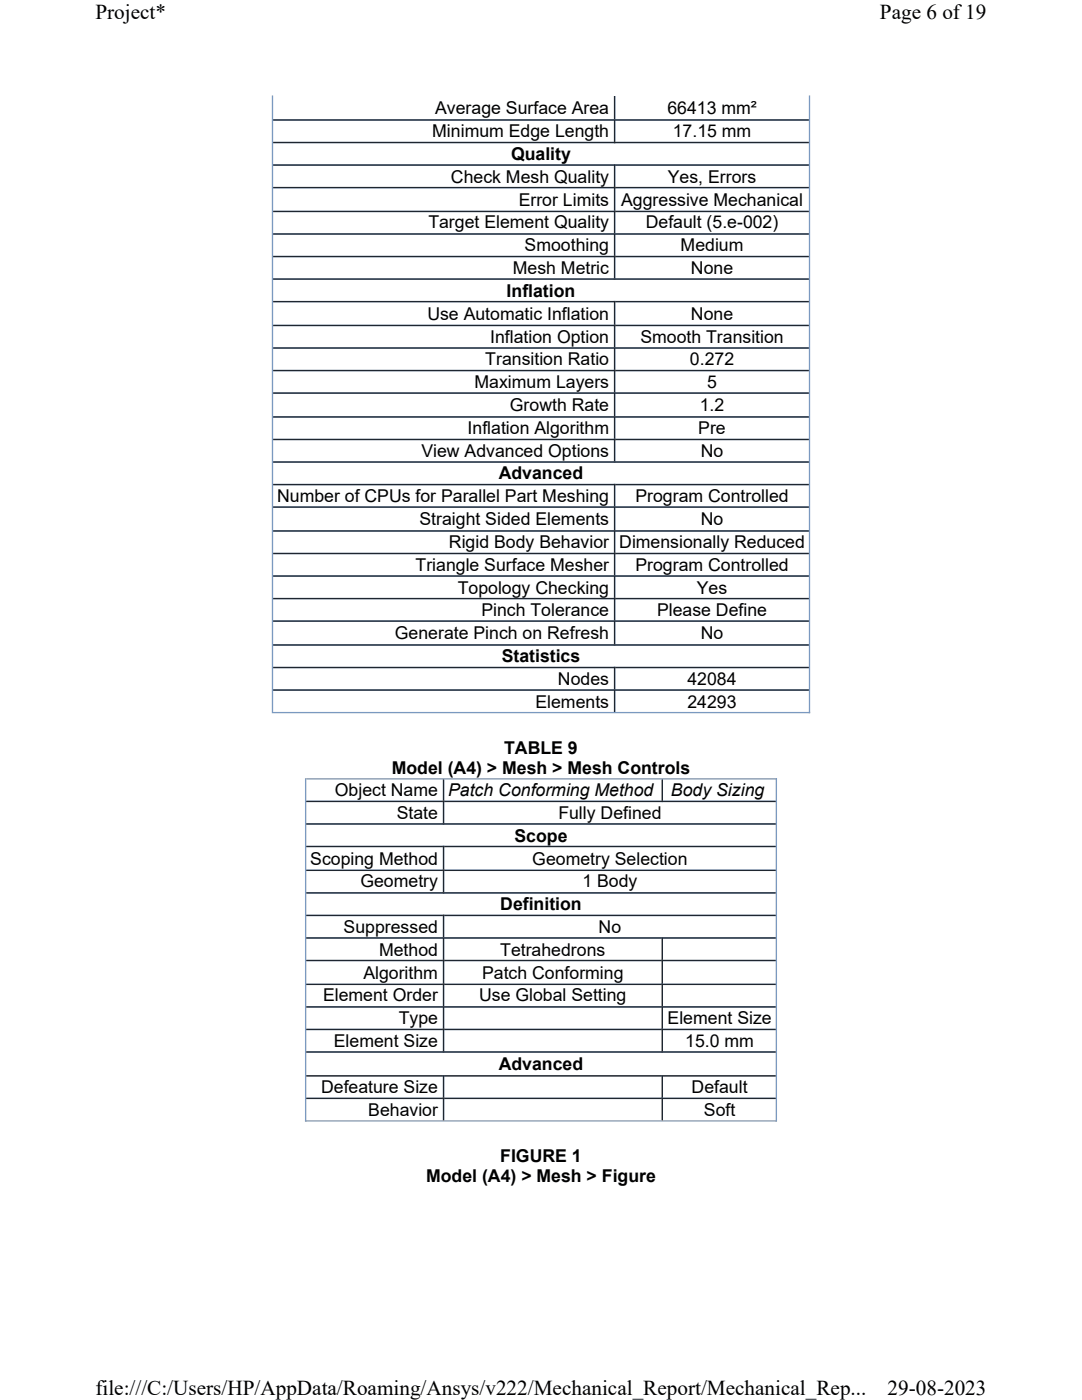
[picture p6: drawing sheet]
<svg xmlns="http://www.w3.org/2000/svg" width="216mm" height="279mm" viewBox="0 0 216 279" stroke-linecap="round" stroke-linejoin="round" font-family="sans-serif">
<defs><g id="words">
<g font-size="4.2">
<text x="19" y="3.8">Project*</text>
<text x="175.6" y="3.8">Page 6 of19</text>
<text x="19" y="278.5">file:///C:/Users/HP/AppData/Roaming/Ansys/v222/Mechanical_Report/Mechanical_Rep...</text>
<text x="177.1" y="278.5">29-08-2023</text>
</g>
<g font-size="3.5">
<text x="86.8" y="22.8">Average Surface Area</text>
<text x="133.2" y="22.8">66413 mm²</text>
<text x="86.3" y="27.4">Minimum Edge Length</text>
<text x="134.2" y="27.4">17.15 mm</text>
<text x="102" y="31.9">Quality</text>
<text x="90" y="36.5">Check Mesh Quality</text>
<text x="103.5" y="41">Error Limits</text>
<text x="124" y="41">Aggressive Mechanical</text>
<text x="133.3" y="36.5">Yes, Errors</text>
<text x="85.5" y="45.6">Target Element Quality</text>
<text x="128.9" y="45.6">Default (5.e-002)</text>
<text x="104.7" y="50.1">Smoothing</text>
<text x="135.8" y="50.1">Medium</text>
<text x="101.1" y="59.3">Inflation</text>
<text x="102.3" y="54.7">Mesh Metric</text>
<text x="137.9" y="54.7">None</text>
<text x="85.3" y="63.8">Use Automatic Inflation</text>
<text x="137.9" y="63.8">None</text>
<text x="97.8" y="68.4">Inflation Option</text>
<text x="127.8" y="68.4">Smooth Transition</text>
<text x="94.7" y="77.5">Maximum Layers</text>
<text x="96.8" y="72.9">Transition Ratio</text>
<text x="137.7" y="72.9">0.272</text>
<text x="141.1" y="77.5">5</text>
<text x="101.7" y="82">Growth Rate</text>
<text x="139.6" y="82">1.2</text>
<text x="93.3" y="86.6">Inflation Algorithm</text>
<text x="139.3" y="86.6">Pre</text>
<text x="84.1" y="91.1">View Advanced Options</text>
<text x="99.5" y="95.7">Advanced</text>
<text x="139.8" y="91.1">No</text>
<text x="55.3" y="100.2">Number of CPUs for Parallel Part Meshing</text>
<text x="126.8" y="100.2">Program Controlled</text>
<text x="83.7" y="104.8">Straight Sided Elements</text>
<text x="139.8" y="104.8">No</text>
<text x="82.9" y="113.9">Triangle Surface Mesher</text>
<text x="89.6" y="109.4">Rigid Body Behavior</text>
<text x="123.6" y="109.4">Dimensionally Reduced</text>
<text x="126.8" y="113.9">Program Controlled</text>
<text x="91.3" y="118.5">Topology Checking</text>
<text x="139" y="118.5">Yes</text>
<text x="96.1" y="123">Pinch Tolerance</text>
<text x="131.1" y="123">Please Define</text>
<text x="78.8" y="127.6">Generate Pinch on Refresh</text>
<text x="139.8" y="127.6">No</text>
<text x="100.1" y="132.1">Statistics</text>
<text x="111.3" y="136.7">Nodes</text>
<text x="137.2" y="136.7">42084</text>
<text x="106.8" y="141.2">Elements</text>
<text x="137.2" y="141.2">24293</text>
<text x="78.2" y="154.5">Model (A4) &gt; Mesh &gt; Mesh Controls</text>
<text x="100.6" y="150.6">TABLE 9</text>
<text x="66.8" y="158.9">Object Name</text>
<text x="89.4" y="158.9">Patch Conforming Method</text>
<text x="133.9" y="158.9">Body Sizing</text>
<text x="79.2" y="163.4">State</text>
<text x="102.7" y="168">Scope</text>
<text x="111.4" y="163.4">Fully Defined</text>
<text x="61.9" y="172.5">Scoping Method</text>
<text x="106.2" y="172.5">Geometry Selection</text>
<text x="71.9" y="177.1">Geometry</text>
<text x="116.2" y="177.1">1 Body</text>
<text x="99.8" y="181.6">Definition</text>
<text x="68.6" y="186.2">Suppressed</text>
<text x="75.6" y="190.8">Method</text>
<text x="99.8" y="190.8">Tetrahedrons</text>
<text x="119.5" y="186.2">No</text>
<text x="72.5" y="195.3">Algorithm</text>
<text x="96.2" y="195.3">Patch Conforming</text>
<text x="64.5" y="199.9">Element Order</text>
<text x="95.6" y="199.9">Use Global Setting</text>
<text x="66.6" y="209">Element Size</text>
<text x="79.6" y="204.4">Type</text>
<text x="133.2" y="204.4">Element Size</text>
<text x="136.7" y="209">15.0 mm</text>
<text x="99.5" y="213.5">Advanced</text>
<text x="64.1" y="218.1">Defeature Size</text>
<text x="138" y="218.1">Default</text>
<text x="73.5" y="222.6">Behavior</text>
<text x="140.5" y="222.6">Soft</text>
<text x="99.8" y="232">FIGURE 1</text>
<text x="85" y="235.9">Model (A4) &gt; Mesh &gt; Figure</text>
</g>
</g></defs>
<g fill="none" stroke="#7a99c0" stroke-width=".26">
<path d="M54.4 19v123.1M122.6 19.3v9.3M161.5 19v123.3M54.5 23.9h106.9M54.5 28.4h106.9M54.5 32.9h106.9M54.5 37.4h106.9M122.6 32.8v23M54.5 42.2h106.9M54.5 46.7h106.9M54.5 51.2h106.9M54.5 55.7h106.9"/>
<path d="M54.5 60.2h106.9M54.5 65h106.9M54.5 69.5h106.9M54.5 74h106.9M54.5 78.4h106.9M122.6 60.1v32.2M54.5 83.2h106.9M54.5 87.7h106.9M54.5 92.2h106.9M54.5 96.7h106.9M122.6 96.6v32.3M54.5 101.2h106.9"/>
<path d="M54.5 106h106.9M54.5 110.5h106.9M54.5 115h106.9M54.5 119.5h106.9M54.5 124h106.9M54.5 128.7h106.9M54.5 133.2h106.9M54.5 137.7h106.9M122.6 133.1v9M54.2 142.2h107.5M61 155.3v68.5M61.1 155.4h93.9"/>
<path d="M61.1 159.9h93.7M88.5 155.6v9M132.2 155.6v4.5M154.9 155.3v68.5M61.1 164.4h93.7M61.1 168.9h93.7M61.1 173.7h93.7M61.1 178.2h93.7M88.5 168.8v9.5M61.1 182.7h93.7M61.1 187.2h93.7M61.1 191.7h93.7"/>
<path d="M61.1 196.5h93.7M88.5 182.6v27.5M132.2 187.1v23M61.1 201h93.7M61.1 205.4h93.7M61.1 209.9h93.7M61.1 214.7h93.7M61.1 219.2h93.7M88.5 214.6v9M132.2 214.6v9M60.9 223.7h94.1"/>
</g>
<g fill="none" stroke="#1e2630" stroke-width=".26">
<path d="M122.6 19.3v9.3M54.5 23.9h106.9M54.5 28.4h106.9M54.5 32.9h106.9M54.5 37.4h106.9M122.6 32.8v23M54.5 42.2h106.9M54.5 46.7h106.9M54.5 51.2h106.9M54.5 55.7h106.9M54.5 60.2h106.9M54.5 65h106.9"/>
<path d="M54.5 69.5h106.9M54.5 74h106.9M54.5 78.4h106.9M122.6 60.1v32.2M54.5 83.2h106.9M54.5 87.7h106.9M54.5 92.2h106.9M54.5 96.7h106.9M122.6 96.6v32.3M54.5 101.2h106.9M54.5 106h106.9M54.5 110.5h106.9"/>
<path d="M54.5 115h106.9M54.5 119.5h106.9M54.5 124h106.9M54.5 128.7h106.9M54.5 133.2h106.9M54.5 137.7h106.9M122.6 133.1v9M61.1 159.9h93.7M88.5 155.6v9M132.2 155.6v4.2M61.1 164.4h93.7M61.1 168.9h93.7"/>
<path d="M61.1 173.7h93.7M61.1 178.2h93.7M88.5 168.8v9.5M61.1 182.7h93.7M61.1 187.2h93.7M61.1 191.7h93.7M61.1 196.5h93.7M88.5 182.6v27.5M132.2 187.1v23M61.1 201h93.7M61.1 205.4h93.7M61.1 209.9h93.7"/>
<path d="M61.1 214.7h93.7M61.1 219.2h93.7M88.5 214.6v9M132.2 214.6v9"/>
</g>
<g fill="#fff">
<path d="M19 0h177.8v4.7h-177.8z" fill-rule="evenodd"/>
<path d="M19 274.7h177.8v4.7h-177.8z" fill-rule="evenodd"/>
</g>
<use href="#words"/>
</svg>
